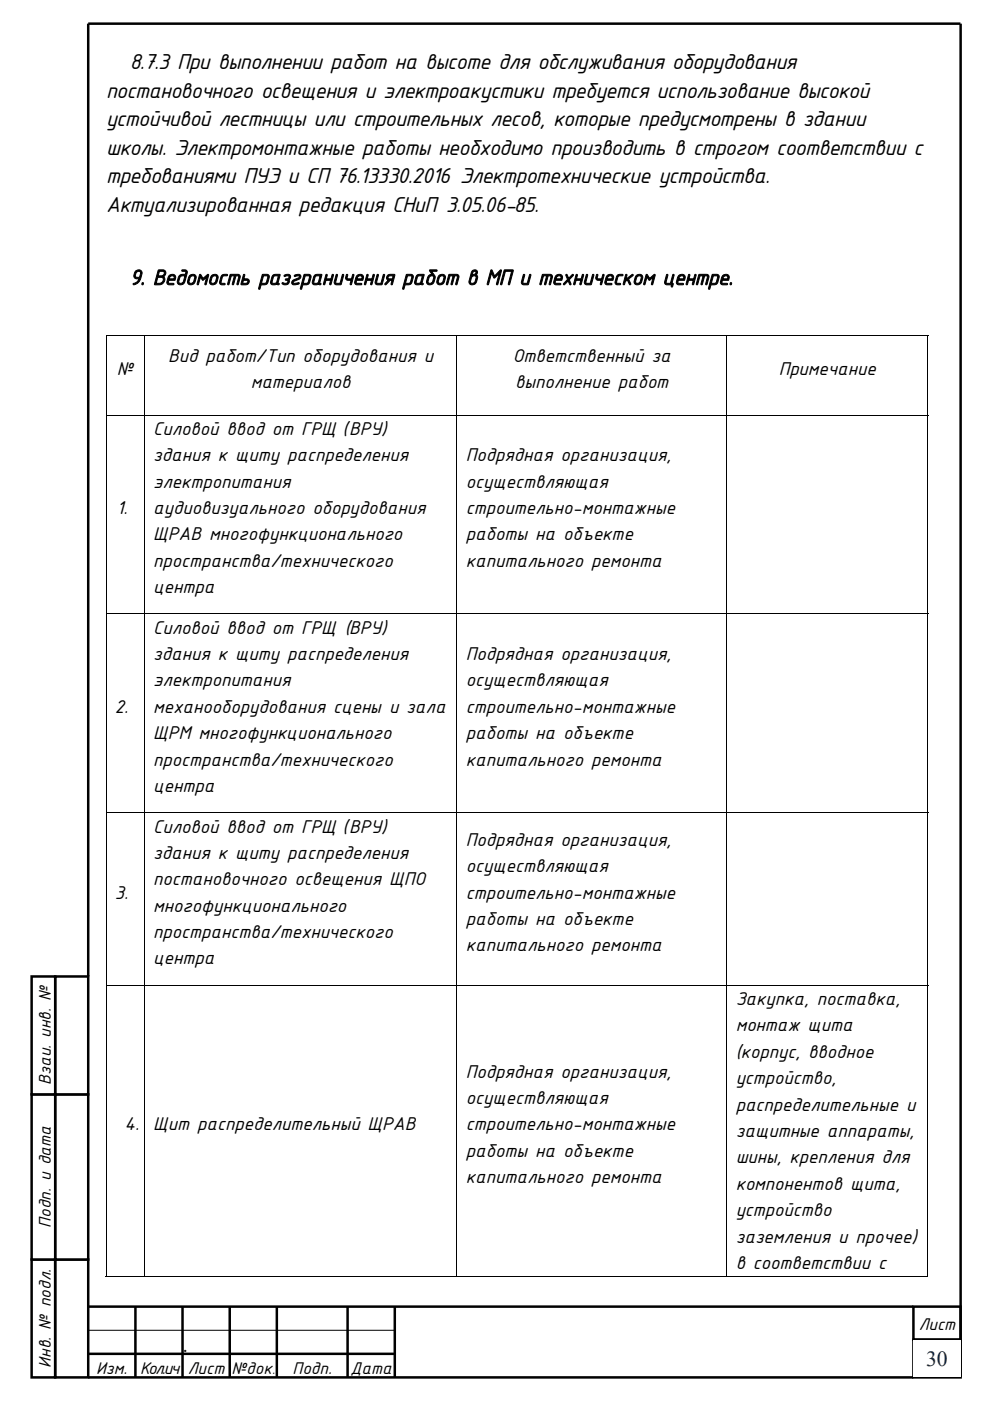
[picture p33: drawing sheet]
<svg xmlns="http://www.w3.org/2000/svg" width="210mm" height="297mm" viewBox="0 0 210 297" stroke-linecap="round" stroke-linejoin="round" font-family="sans-serif">
<defs><g id="words">
<g font-size="4.9">
<text x="27.5" y="14.6">8.7.3 При выполнении работ на высоте для обслуживания оборудования</text>
<text x="22.5" y="20.7">постановочного освещения и электроакустики требуется использование высокой</text>
<text x="22.5" y="26.8">устойчивой лестницы или строительных лесов, которые предусмотрены в здании</text>
<text x="22.5" y="32.8">школы. Электромонтажные работы необходимо производить в строгом соответствии с</text>
<text x="22.5" y="38.8">требованиями ПУЭ и СП 76.13330.2016 Электротехнические устройства.</text>
<text x="22.5" y="44.9">Актуализированная редакция СНиП 3.05.06-85.</text>
<text x="27.5" y="60.4">9. Ведомость разграничения работ в МП и техническом центре.</text>
</g>
<text font-size="4.6" fill="#0f243e" x="196.4" y="289.6">30</text>
<g font-size="4.2">
<text x="35.7" y="76.7">Вид работ/Тип оборудования и</text>
<text x="108.8" y="76.7">Ответственный за</text>
<text x="24.8" y="79.5">№</text>
<text x="53.2" y="82.3">материалов</text>
<text x="109.3" y="82.3">выполнение работ</text>
<text x="165.2" y="79.5">Примечание</text>
<text x="32.5" y="92.2">Силовой ввод от ГРЩ (ВРУ)</text>
<text x="32.5" y="97.8">здания к щиту распределения</text>
<text x="98.8" y="97.8">Подрядная организация,</text>
<text x="32.5" y="103.4">электропитания</text>
<text x="98.8" y="103.4">осуществляющая</text>
<text x="24.8" y="109">1.</text>
<text x="32.5" y="109">аудиовизуального оборудования</text>
<text x="98.8" y="109">строительно-монтажные</text>
<text x="32.5" y="114.6">ЩРАВ многофункционального</text>
<text x="98.8" y="114.6">работы на объекте</text>
<text x="32.5" y="120.2">пространства/технического</text>
<text x="32.5" y="125.8">центра</text>
<text x="98.8" y="120.2">капитального ремонта</text>
<text x="32.5" y="134.3">Силовой ввод от ГРЩ (ВРУ)</text>
<text x="32.5" y="140">здания к щиту распределения</text>
<text x="98.8" y="140">Подрядная организация,</text>
<text x="32.5" y="145.5">электропитания</text>
<text x="98.8" y="145.5">осуществляющая</text>
<text x="24.4" y="151.1">2.</text>
<text x="32.5" y="151.1">механооборудования сцены и зала</text>
<text x="98.8" y="151.1">строительно-монтажные</text>
<text x="32.5" y="156.7">ЩРМ многофункционального</text>
<text x="98.8" y="156.7">работы на объекте</text>
<text x="32.5" y="162.3">пространства/технического</text>
<text x="32.5" y="167.9">центра</text>
<text x="98.8" y="162.3">капитального ремонта</text>
<text x="32.5" y="176.5">Силовой ввод от ГРЩ (ВРУ)</text>
<text x="98.8" y="179.3">Подрядная организация,</text>
<text x="32.5" y="182.1">здания к щиту распределения</text>
<text x="98.8" y="184.9">осуществляющая</text>
<text x="24.4" y="190.5">3.</text>
<text x="32.5" y="187.7">постановочного освещения ЩПО</text>
<text x="98.8" y="190.5">строительно-монтажные</text>
<text x="32.5" y="193.3">многофункционального</text>
<text x="98.8" y="196.1">работы на объекте</text>
<text x="32.5" y="198.9">пространства/технического</text>
<text x="98.8" y="201.7">капитального ремонта</text>
<text x="32.5" y="204.5">центра</text>
<text x="156" y="213.1">Закупка, поставка,</text>
<text x="156" y="218.7">монтаж щита</text>
<text x="156" y="224.3">(корпус, вводное</text>
<text x="98.8" y="228.5">Подрядная организация,</text>
<text x="156" y="229.9">устройство,</text>
<text x="26.4" y="239.6">4.</text>
<text x="32.5" y="239.6">Щит распределительный ЩРАВ</text>
<text x="98.8" y="234">осуществляющая</text>
<text x="98.8" y="239.6">строительно-монтажные</text>
<text x="156" y="235.5">распределительные и</text>
<text x="98.8" y="245.2">работы на объекте</text>
<text x="156" y="241">защитные аппараты,</text>
<text x="98.8" y="250.8">капитального ремонта</text>
<text x="156" y="246.7">шины, крепления для</text>
<text x="156" y="252.2">компонентов щита,</text>
<text x="156" y="257.8">устройство</text>
<text x="156" y="263.4">заземления и прочее)</text>
<text x="156" y="269">в соответствии с</text>
<text x="38.8" y="286.6">.</text>
</g>
<g font-size="3.9">
<text x="10.8" y="230" transform="rotate(-90 10.8 230)">Взаи. инв. №</text>
<text x="10.8" y="260.3" transform="rotate(-90 10.8 260.3)">Подп. и дата</text>
<text x="194.9" y="282.1">Лист</text>
<text x="10.8" y="289.9" transform="rotate(-90 10.8 289.9)">Инв. № подл.</text>
<text x="20.4" y="291.4">Изм.</text>
<text x="29.7" y="291.4">Кол.ич</text>
<text x="39.8" y="291.4">Лист</text>
<text x="49.1" y="291.4">№док</text>
<text x="62.1" y="291.4">Подп.</text>
<text x="74.3" y="291.4">Дата</text>
</g>
<text font-size="3.2" x="57.7" y="291.4">.</text>
</g></defs>
<path d="M18.7 282h10v5h-10zM18.7 287h10v5h-10zM28.7 282h10v5h-10zM28.7 287h10v5h-10zM48.7 282h10v5h-10zM48.7 287h10v5h-10zM58.7 282h15v5h-15zM58.7 287h15v5h-15zM73.7 282h10v5h-10zM73.7 287h10v5h-10z" fill="none" stroke="#000" stroke-width=".21"/>
<path d="M193.7 277h10.1v7h-10.1zM193.7 284h10.1v8h-10.1z" fill="none" stroke="#000" stroke-width=".53"/>
<path d="M11.7 267h7v25h-7z" fill="#fff"/>
<path d="M6.7 267h5v25h-5zM11.7 267h7v25h-7z" fill="none" stroke="#000" stroke-width=".53"/>
<path d="M11.7 232.1h7v34.9h-7z" fill="#fff"/>
<path d="M11.7 232h7v35h-7z" fill="none" stroke="#000" stroke-width=".53"/>
<path d="M6.7 232.1h5v34.9h-5z" fill="#fff"/>
<path d="M6.7 232h5v35h-5z" fill="none" stroke="#000" stroke-width=".53"/>
<path d="M11.7 207h7v25h-7z" fill="#fff"/>
<path d="M11.7 207h7v25h-7z" fill="none" stroke="#000" stroke-width=".53"/>
<path d="M6.7 207h5v25h-5z" fill="#fff"/>
<path d="M203.7 5h-185v202M203.8 5v287M6.7 207h5v25h-5zM18.7 277h175M28.7 277v15M38.7 277v15M48.7 277v15M58.7 277v15M73.7 277v15M83.7 277v15M18.7 287h65M18.7 292h175" fill="none" stroke="#000" stroke-width=".53"/>
<path d="M38.7 282h10v5h-10zM38.7 287h10v5h-10z" fill="none" stroke="#000" stroke-width=".21"/>
<path d="M193.7 284h10v7.8h-10z" fill="#fff"/>
<path d="M22.4 71.1h.2v.1h-.2zM196.7 71.1h.2v.1h-.2zM196.7 270.5h.2v.2h-.2z" fill="#000"/>
<g fill="none" stroke="#000" stroke-width=".21">
<path d="M22.4 71.2h174.5M22.5 71.2v16.7M30.6 71.2v16.7M96.9 71.2v16.7M154.1 71.2v16.7M196.8 71.2v16.7M22.4 88h174.5M22.5 88.1v42M30.6 88.1v42M96.9 88.1v42M154.1 88.1v42M196.8 88.1v42"/>
<path d="M22.4 130.2h174.5M22.5 130.3v42M30.6 130.3v42M96.9 130.3v42M154.1 130.3v42M196.8 130.3v42M22.4 172.3h174.5M22.5 172.4v36.4M30.6 172.4v36.4M96.9 172.4v36.4M154.1 172.4v36.4M196.8 172.4v36.4"/>
<path d="M22.4 208.9h174.5M22.5 209v61.7M30.6 209v61.7M96.9 209v61.7M154.1 209v61.7M196.8 209v61.7M22.4 270.6h8.1M30.7 270.6h66.1M97 270.6h57.1M154.2 270.6h42.5"/>
</g>
<use href="#words"/>
</svg>
